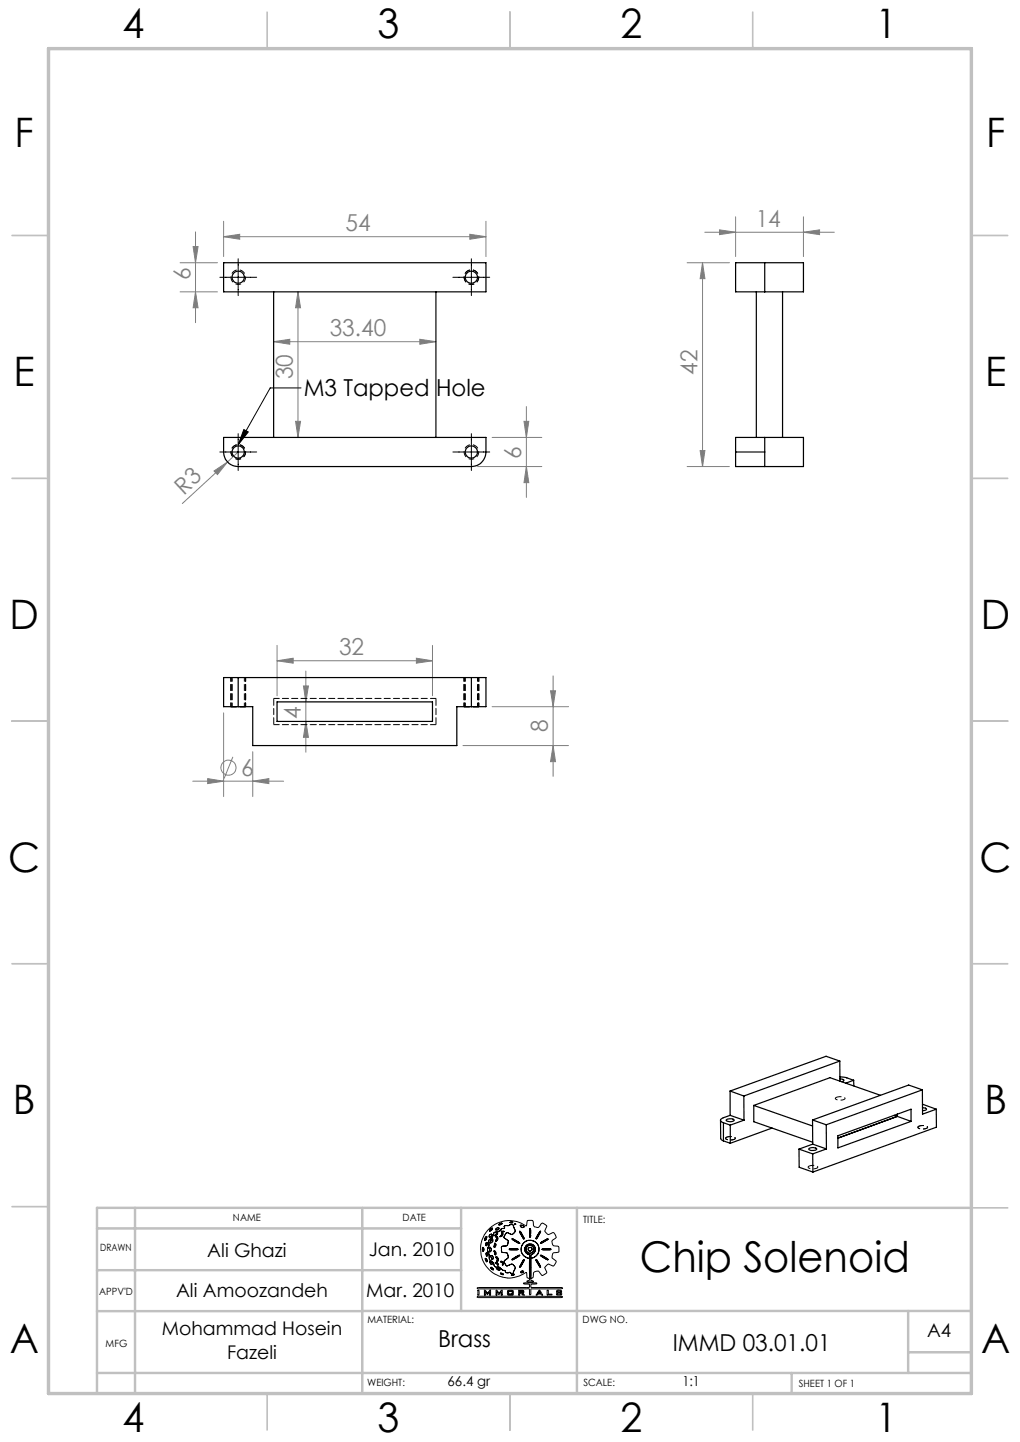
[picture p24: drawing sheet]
<svg xmlns="http://www.w3.org/2000/svg" width="210mm" height="297mm" viewBox="0 0 210 297" stroke-linecap="round" stroke-linejoin="round" font-family="sans-serif">
<defs><g id="words">
<text font-size="8.7" x="131.7" y="261.9">Chip Solenoid</text>
<g font-size="8.4">
<text x="25.2" y="7.9">4</text>
<text x="77.7" y="7.9">3</text>
<text x="127.7" y="7.9">2</text>
<text x="180.2" y="7.9">1</text>
<text x="3" y="30.3">F</text>
<text x="203" y="30.3">F</text>
<text x="2.8" y="79.5">E</text>
<text x="202.8" y="79.5">E</text>
<text x="2" y="129.5">D</text>
<text x="202" y="129.5">D</text>
<text x="1.7" y="179.5">C</text>
<text x="201.7" y="179.5">C</text>
<text x="2.7" y="229.5">B</text>
<text x="202.7" y="229.5">B</text>
<text x="2" y="278.8">A</text>
<text x="202" y="278.8">A</text>
<text x="25.2" y="294.9">4</text>
<text x="77.7" y="294.9">3</text>
<text x="127.7" y="294.9">2</text>
<text x="180.2" y="294.9">1</text>
</g>
<g font-size="4.8" fill="#808080">
<text x="71.1" y="47.7">54</text>
<text x="155.6" y="46.7">14</text>
<text x="39.2" y="57.8" transform="rotate(-90 39.2 57.8)">6</text>
<text x="67.9" y="69.3">33.40</text>
<text x="143.6" y="77.2" transform="rotate(-90 143.6 77.2)">42</text>
<text x="60.3" y="78.1" transform="rotate(-90 60.3 78.1)">30</text>
<text x="107.3" y="94.4" transform="rotate(-90 107.3 94.4)">6</text>
<text x="37.8" y="102.1" transform="rotate(-43 37.8 102.1)">R3</text>
<text x="69.8" y="135">32</text>
<text x="61.9" y="148.1" transform="rotate(-90 61.9 148.1)">4</text>
<text x="112.8" y="150.7" transform="rotate(-90 112.8 150.7)">8</text>
<text x="49.6" y="159.7">6</text>
</g>
<g font-size="4.8">
<text x="62.5" y="81.6">M3 Tapped Hole</text>
<text x="90.2" y="277.4">Brass</text>
<text x="138.5" y="278.2">IMMD 03.01.01</text>
</g>
<g font-size="3.9">
<text x="42.7" y="258.9">Ali Ghazi</text>
<text x="75.9" y="258.6">Jan. 2010</text>
<text x="36.2" y="267.1">Ali Amoozandeh</text>
<text x="75.4" y="267.1">Mar. 2010</text>
<text x="33.3" y="275.1">Mohammad Hosein</text>
<text x="190.9" y="275.5">A4</text>
<text x="46.8" y="279.9">Fazeli</text>
</g>
<g font-size="2.8">
<text x="92.1" y="285.6">66.4 gr</text>
<text x="140.5" y="285.5">1:1</text>
</g>
<g font-size="2.1">
<text x="48" y="251.5">NAME</text>
<text x="82.9" y="251.5">DATE</text>
<text x="120.1" y="251.9">TITLE:</text>
<text x="20.6" y="257.7">DRAWN</text>
<text x="20.4" y="266.6">APPV'D</text>
<text x="75.6" y="272.5">MATERIAL:</text>
<text x="120" y="272.5">DWG NO.</text>
<text x="21.8" y="277.4">MFG</text>
<text x="75.6" y="285.5">WEIGHT:</text>
<text x="120.1" y="285.5">SCALE:</text>
<text x="164.5" y="285.6">SHEET 1 OF 1</text>
</g>
</g></defs>
<g fill="none" stroke="#808080" stroke-width=".21">
<path d="M37.1 54.1h7.7M39.8 50.8h1l-.5 3.3zM40.3 47.8v18.7M46 48.8l3.4-.5v1zM46 45.6v7.2M46 48.8h54M96.7 48.3l3.3 .5-3.3 .5zM100 45.6v7.2M141.5 54.1h8.7M144.6 54.1l.5 3.3h-1zM144.6 54.1v42M145.1 47.8h26.7"/>
<path d="M148.1 47.3l3.3 .5-3.3 .5zM151.4 44.7v8.1M165.4 47.8l3.3-.5v1zM165.4 44.7v8.1M37.1 60.1h7.7M40.3 60.1l.5 3.3h-1zM56.3 70.4l3.4-.5v1zM56.3 70.4h33.4M61.3 60.1l.6 3.3h-1zM61.3 60.1v30M86.4 69.9l3.3 .5-3.3 .5zM44.1 97l2.7-1.9-2 2.7z"/>
<path d="M46.8 95.1l-9.3 8.6M49 93.1l-2.2 2M60.9 86.8h1l-.6 3.3zM98.3 96.1h13.2M101.3 90.1h10.2M107.9 86.8h1l-.5 3.3zM108.4 96.1l.5 3.3h-1zM108.4 83.7v18.7M141.5 96.1h8.7M144.1 92.8h1l-.5 3.3zM57 136.1l3.4-.5v1zM57 132.9v10.4"/>
<path d="M57 136.1h32M63 138.2v16.7M85.7 135.6l3.3 .5-3.3 .5zM89 132.9v10.4M113.9 139.2v20.7M46 146.8v17.3M47.9 155.9l-1.8 4.4M52 154.8v9.3M62.5 141.3h1l-.5 3.3zM63 148.6l.5 3.3h-1zM95.3 153.6h21.8M101.3 145.6h15.8"/>
<path d="M113.3 142.3h1.1l-.5 3.3zM113.9 153.6l.5 3.3h-1.1zM39.7 160.9h18.7M42.8 160.4l3.2 .5-3.2 .5zM52 160.9l3.4-.5v1z"/>
<circle cx="47.1" cy="158.1" r="1.55"/>
</g>
<g fill="none" stroke="#000" stroke-width=".21">
<path d="M45.3 57.1h7.5M49 53.3v7.6M93.2 57.1h7.6M97 53.3v7.6M62 79.9h-6.4l-6.6 11.7M45.3 93.1h7.5M49 89.3v7.6M50.2 88.5l.9 .5-2.1 2.6zM93.2 93.1h7.6M97 89.3v7.6M99.3 257.2l.1 .4M99.6 257.2l-.2-.3-.1 .3"/>
<path d="M99.6 257.2v.3M99.6 257.5l-.1 .2-.1-.1M99.8 255.1v.2M99.9 259.1a.57 .57 0 0 1 .4 .8zM100.1 258.1l.1 .6M100.1 254.7l.1 .4M100.1 254.7l-.3 .4M100.1 258v.1M100.1 258l.3 .3M100.2 255.1l-.2 .3-.1 .1-.1-.2M100.2 258.7h.1M100.3 256h-.2v.6l.2-.2"/>
<path d="M100.3 256v.4M100.4 257.2l.1 .8M100.4 258.3l-.1 .4M100.5 253.3a6 6 0 0 1 7.9-.8l.1-1a.78 .78 0 0 1 1-.1 .78 .78 0 0 1 .3 .9 .86 .86 0 0 0 .9 .5 .86 .86 0 0 0 .7-.8l.3-.1 .8 .5-.1 .6a.84 .84 0 0 0 .5 1.3l1-.4 .4 .4a.55 .55 0 0 1 0 .8l-.6 .4v.6l.2 .5 1.1 .2 .1 1-1.1 .2a.98 .98 0 0 0-.2 1.2l.7 .6-.4 .9-.2 .1-1.1-.5-.7 .8 .4 1.1-.8 .5-.4-.4a.79 .79 0 0 0-1.1-.4 .79 .79 0 0 0-.4 1l-.1 .2-.4 .2v.4l.6 .2-1.4 .1v-.2l.4-.1 .1-.2v-.2l-.5-.2-.1-.8v-.2h-.2a5.9 5.9 0 0 1-7.8-.9 5.9 5.9 0 0 1 .1-7.9zM100.5 258l.1 .2a1.75 1.75 0 0 0 .5 1.5M100.6 256.1l.1 .4-.3 .7M100.7 257.1v-.2h.2l.2 .3M100.7 257.1l.1 .4M100.8 257.5v.3h.2M100.9 255.9l.2 .1M100.9 259.8l-.1 .2 .4 .4 .2-.1-.1-.3M100.9 259.8l.4 .2"/>
<path d="M100.9 253.2l-.1 .3 .1 .1M100.9 255.2l-.3 .3v.6M101 258.7h.4l.1 .2-.1 .5h-.1zM101 255.7l-.1 .2M101.1 254.2h.1v.3l-.2 .3-.3-.1M101.1 254.2l-.4 .5M101.1 259.7l.4 .4M101.1 257.2l-.1 .6M101.2 255.1l.3 .2M101.2 255.1l-.2 .6M101.3 252.9l-.4 .3M101.3 252.9l.1 .2"/>
<path d="M101.4 253.1l-.5 .5M101.5 255.3l-.1 .4-.3 .3M101.5 255.3v.4l-.4 .3M101.5 254.3l-.1 .6-.5 .3M101.5 254.3l-.1 .4-.5 .5M101.7 257.6l.1 .4M101.7 256.6v.3M101.8 257.6h-.1M101.8 257.6l.3 .3M101.8 256.1l.3 .2v.3l-.4 .3M101.8 256.1l-.1 .5M101.8 258l.1 .5"/>
<path d="M102.1 258.9l.1-.1 .4 .5-.2 .5h-.1l.1-.5zM102.1 260v.1M102.1 260l.3 .2M102.1 257.9v.4l-.2 .2M102.1 254.7l.3 .1 .1 .4-.4 .5 .2-.6zM102.2 253l-.1 .3h.1M102.2 254.1l.2-.2v.2M102.2 254.1l-.3 .3M102.2 253.7l-.4 .1-.3 .5M102.2 253.7l-.5 .2-.2 .4M102.3 254.3l-.3 .2-.1-.1M102.4 254.1l-.1 .2"/>
<path d="M102.6 252.8l.1 .1v.2M102.6 252.8l-.4 .2M102.7 253.1l-.5 .2M103.2 254.5l-.2 .1M103.2 253.6l.2 .2 .4-.2h-.3M103.2 253.6h.3M103.2 260l.2 .1M103.2 260l-.2-.2h.3l.2 .2M103.3 257.3v.6l.6 .1M103.3 253.1l-.7 .6h-.4M103.3 257.3v.5l.6 .2M103.3 254l-.1 .5"/>
<path d="M103.3 254l.2 .1a.55 .55 0 0 1-.6 .6l.1-.1M103.4 251.9l-.6 .2M103.4 251.9l-.5 .4h-.2l.1-.2M103.5 260l.1 .5M103.6 253l-.3 .1M103.8 259.7l.1 .5M103.9 253h-.3M103.9 258l.6 .1 .1 .6M103.9 258l.5 .1 .2 .6M103.9 252.5v.5M104 254.3l-.2 .6 .3 .3M104 254.3l-.2 .5 .3 .4"/>
<path d="M104.1 255.2l.5 .3v.4M104.5 256.5l-1.2 .2v.6M104.5 252.4l-.6 .1M104.6 259.1l-.8 .6M104.6 255.9l-.1 .6M104.6 258.7v.4M105 251.8h.6M105 257.2h1.4M105 257.2l-.2 .1 .3 .1M105 251.8l.3 .1M105.1 257.4h1.4M105.2 254.2l-.8-.3-.4 .4"/>
<path d="M105.2 252.2l.5 .2M105.2 252.2l-.7 .2M105.4 259.4l.2 .1M105.4 255.1l.3 .3 1.3 .7-.3-.3M105.4 255.1l.9 .4M105.6 251.8l-.3 .1M105.6 254.1l-.2 .2-.2-.1M105.7 252.4l.1 .5M105.8 252.9l.2 .4M106 253.8l-.4 .3M106 252.1h.2l-.3 .1zM106 253.3v.5"/>
<path d="M106 253.3l.1 .3-.1 .2M106.3 255.5l.4 .3M106.4 257.2h.2l-.1 .2M106.6 258.6l-1.2 .8M106.8 258.8l-1.2 .7M106.9 258.5l-.3 .1M106.9 258.5l.1 .1-.2 .2M107 253.7l.4 .7M107 253.6l.3 .3M107 253.6v.1M107.1 252.5l.1 .2M107.2 252.7l.2 .1"/>
<path d="M107.3 257.2v.6l.3 .6M107.3 257.2l.1 .7 .2 .5M107.3 253.9l.2 .4M107.4 254.4l.4 .8 .2-.1-.2-.4M107.5 254.3l.3 .4M107.6 252.4l-.3-.1-.2 .2M107.6 252.4l.2 .2M107.6 252.4l-.4-.1-.1 .2M107.6 258.4l.9 .6M107.7 256.1l-.4 1.1M107.7 256.1l-.3 .5-.1 .6M107.8 259.9l.2-.4-.2-.1-.8 1.4"/>
<path d="M107.8 259.9l-.3 .4M107.8 252.6l.1 .1M107.9 255.9l-.2 .2M107.9 252.7l-.5 .1M108.1 257.7l.5 .6M108.1 257v.7M108.3 257.5l.3 .4M108.5 256.8l-.2 .7M108.6 258.3l.4 .1v.6l-.1 .1-.4-.1M108.6 257.9l.7 .2M108.7 255.5l1.3 .2M108.7 255.5l-.8 .4"/>
<path d="M108.7 255.5l.6-.1 .7 .3M108.7 257.4l.5 .3M108.7 257.4l.2 .2 .3 .1M109 256.5l.7 .2 .3 .5M109 256.5l.5 .1 .5 .6M109 256.5l-.5 .3M109 256.9l-.2 .2-.1 .3M109 254.3v.4M109 254.7l.2 .1M109 256.9l.4 .1 .1 .2v.3l-.3 .2M109 256.9l-.3 .2v.3M109.1 259.2l-.1 2"/>
<path d="M109.1 259.2l.2 .1v1.8M109.2 254.3l-.1-1.3-.1 1.3M109.2 254.3l.1 .3M109.3 254.6l-.1 .2M109.4 258.4l-.1 .7M109.5 256.3h-.8l-.4 .3-.2 .4M109.5 256.3l.6 .5M109.5 256.3l-.5-.1-.5 .2-.4 .6M109.9 258.2l-.5 .2M110 257.2l-.2 .5-.5 .4M110 257.2l-.3 .7-.4 .2M110 255.7l.8 .7"/>
<path d="M110.1 256.8l.1 .3M110.2 257.7l-.3 .5M110.2 257.1v.6M110.3 258.8l-1 .3M110.3 259.5h.3l.7 1.5zM110.7 254.3l-.4 .9M110.8 256.4l.2 .7-.1 .6M110.8 256.4l.1 .5v.8M110.9 257.7l-.1 .5-.5 .6M110.9 257.7l-.2 .7-.4 .4M111 253.9l-.3 .4M111 253.9l.3-.3-.6 1.3-.4 .3"/>
<path d="M111.6 258.8l-.3-.3 .5 .2 1.1 .8-.5-.2M111.6 258.8l.4 .3M111.6 255.8l-.3 .3 .4-.2M111.7 257.2h1.5M111.7 257.2l-.1 .1 .2 .1M111.8 257.4h1.5M112 259.1l.4 .2M112 255.5l-.4 .3M112.1 255.7l-.4 .2M112.5 255.4l-.4 .3M112.6 255.2h.3l-.4 .2M112.6 255.2l-.6 .3"/>
<path d="M113.2 257.2l.2 .1-.1 .1M98.2 265.3l.2-.1h10.5v-.7h-.9l-.2-.2 2.7-.1v.2l-1.2 .1v.6l6.4 .1 .1 .2-6.4 .1-.1 1.1-.2 .1-.1-1.1-.3-.2-10.2 .1zM98.3 267h17.4l.1 .1-.3 .2h-16.9l-.4-.1zM98.4 265.7h.2v1h-.2zM99.7 265.7l.3 .1 .4 .5 .4-.6h.2v1h-.2v-.6l-.5 .5-.4-.5v.6h-.2zM101.4 261.2l.2 .2M101.4 261.2l-.3-.2-.1 .1 .6 .5v-.2M101.5 260.1l.2 .5M101.7 260.6l.3 .3M102 260.9h.7l.3 .3M102.1 260.1l.3 .3M102.1 265.7l.7 .6 .4-.5 .2-.1v1h-.2v-.6l-.4 .5-.5-.5v.6h-.2z"/>
<path d="M102.3 261.1l-.1 .2 .2 .2 .4 .1 .1-.1-.1-.2M102.3 261.1l.5 .2M102.4 260.2l.2 .3v.1l-.2-.2M103 261.2l.6 .5M103 262.2l.7 .3h-.4zM103.4 260.1v.4h.2M103.6 261.7h.3M103.9 261.7l.2 .4M103.9 260.2l.3 .5M104.1 262.1h.6M104.5 265.8l.2-.1 1 .1v.9h-1.2zM104.7 260.6l-.5 .1"/>
<path d="M104.7 265.9v.7M104.7 266.6h.7M104.7 265.9h.7M105 262l.2 .3h.5M105 262l-.3 .1M105.1 260.4l-.4 .2M105.1 260.4l.5 .1M105.4 265.9v.7M105.6 260.5l.3 .3M105.8 261.7l-.1 .6M105.9 262.5l-.1-.1-.6 .2h.4M105.9 262.5l-.3 .1"/>
<path d="M105.9 260.8l.2 .4-.3 .5M105.9 260.8l.2 .3-.3 .6M106.8 265.7l1 .1v.5l-.3 .1 .5 .3h-.4l-.4-.3h-.2v.3h-.2zM107 265.9l.6 .1M107 266.2h.6M107 265.9v.3M107 260.8v.2M107.5 261.8l-.3 .2M107.5 261.8l.3 .1M107.5 260.3l-.5 .7M107.6 266v.2M107.8 261.9l-.2 .2-.4-.1"/>
<path d="M109 261.2v2M109 263.2h.3M109.3 262.2v1M109.3 261.1v1.1M110.9 265.8h.3l.5 .9-.9-.2-.4 .2zM111.1 266l.1 .3h-.4zM112.7 265.7h.2v.9h.7v.1h-1zM114.7 265.8h.9v.2h-.2v-.1h-.6v.2l.8 .1v.5h-1l-.1-.2 .3-.1v.2h.6v-.3h-.7l-.1-.1z"/>
</g>
<path d="M49.1 58.6a1.5 1.5 0 0 1-1.4-2.2 1.5 1.5 0 0 1 2.6-.2 1.5 1.5 0 0 1-1.1 2.4h-.1M97.1 58.6a1.5 1.5 0 0 1-1.4-2.2 1.5 1.5 0 0 1 2.6-.2 1.5 1.5 0 0 1-1.1 2.4h-.1M49.1 94.6a1.5 1.5 0 0 1-1.4-2.2 1.5 1.5 0 0 1 2.6-.2 1.5 1.5 0 0 1-1.1 2.4h-.1M97.1 94.6a1.5 1.5 0 0 1-1.4-2.2 1.5 1.5 0 0 1 2.6-.2 1.5 1.5 0 0 1-1.1 2.4h-.1" fill="none" stroke="#000" stroke-width=".21" stroke-dasharray="1.3 .6" stroke-dashoffset=".7" stroke-linecap="butt"/>
<path d="M149.7 234.2h-.1a.27 .27 0 0 0-.2 .4 .27 .27 0 0 0 .4 .1 1.28 1.28 0 0 0 1.6-.3l-.7-.3-1 .1M172.3 226h-.1a.27 .27 0 0 0-.2 .4 .27 .27 0 0 0 .4 .1 1.28 1.28 0 0 0 1.6-.3l-.7-.3-1 .1M189.3 231.9l-.1 .1a.27 .27 0 0 0-.2 .3 .27 .27 0 0 0 .4 .2 1.28 1.28 0 0 0 1.5-.4l-.6-.3-1 .1M166.7 240.1l-.1 .1a.27 .27 0 0 0-.2 .3 .27 .27 0 0 0 .4 .2 1.28 1.28 0 0 0 1.6-.4l-.7-.3-1 .1" fill="none" stroke="#000" stroke-width=".21" stroke-dasharray="1.3 .6" stroke-dashoffset=".3" stroke-linecap="butt"/>
<g fill="none" stroke="#c0c0c0" stroke-width=".35">
<path d="M55 2.5v7.5M105 2.5v7.5M155 2.5v7.5M2.5 48.5h7.5M200 48.5h7.5M2.5 98.5h7.5M200 98.5h7.5M2.5 148.5h7.5M200 148.5h7.5M2.5 198.5h7.5M200 198.5h7.5M2.5 248.5h7.5"/>
<path d="M200 248.8h7.5M55 287v7.5M105 287v7.5M155 287v7.5"/>
</g>
<g fill="none" stroke="#c0c0c0" stroke-width=".5">
<path d="M20 253h74.9M27.8 248.8v38.2M74.6 248.8v38.2M94.9 248.8v21.2M118.8 248.8v38.2M200 248.8h-180v38.2M20 270h54.6M20 261.6h74.9M74.6 270h125.4M187 270v12.8M187 278.5h13M20 282.8h180"/>
<path d="M163 282.8v4.2"/>
</g>
<path d="M10 10h190v277h-190z" fill="none" stroke="#c0c0c0" stroke-width=".7"/>
<path d="M47.6 139.6v6M50.6 139.6v6M95.6 139.6v6M98.6 139.6v6" fill="none" stroke="#000" stroke-width=".21" stroke-dasharray="1.3 .6" stroke-dashoffset=".5"/>
<path d="M47.6 145.6h3M95.6 145.6h3" fill="none" stroke="#000" stroke-width=".21" stroke-dasharray="1.3 .6" stroke-dashoffset=".1"/>
<g fill="#808080">
<path d="M44.1 97l2.7-1.9-2 2.7z"/>
<path d="M46 48.8l3.4-.5v1zM96.7 48.3l3.3 .5-3.3 .5zM56.3 70.4l3.4-.5v1zM86.4 69.9l3.3 .5-3.3 .5zM148.1 47.3l3.3 .5-3.3 .5zM165.4 47.8l3.3-.5v1z"/>
<path d="M42.8 160.4l3.2 .5-3.2 .5zM52 160.9l3.4-.5v1z"/>
<path d="M85.7 135.6l3.3 .5-3.3 .5zM57 136.1l3.4-.5v1z"/>
<path d="M60.9 86.8h1l-.6 3.3zM61.3 60.1l.6 3.3h-1zM113.9 153.6l.5 3.3h-1.1zM113.3 142.3h1.1l-.5 3.3z"/>
<path d="M39.8 50.8h1l-.5 3.3zM40.3 60.1l.5 3.3h-1zM107.9 86.8h1l-.5 3.3zM108.4 96.1l.5 3.3h-1zM144.6 54.1l.5 3.3h-1zM144.1 92.8h1l-.5 3.3zM62.5 141.3h1l-.5 3.3zM63 148.6l.5 3.3h-1z"/>
</g>
<path d="M50.2 88.5l.9 .5-2.1 2.6z" fill="#000"/>
<g fill="none" stroke="#000" stroke-width=".25">
<path d="M46 54.1h54v6h-54zM151.4 54.1h14v6h-14zM157.4 54.1v6M56.3 60.1v30M89.7 60.1v30M155.7 60.1v30M161.1 60.1v30M46 90.1h54v3a3 3 0 0 1-3 3h-48a3 3 0 0 1-3-3zM151.4 90.1h14v6h-14zM151.4 93.1h6M157.4 93.1v3M157.4 90.1v3"/>
<path d="M49 139.6h-3v6h3M49 139.6v6M49 139.6h48M97 139.6h3v6h-3M97 139.6v6M49 145.6h3v8h42.1v-8h2.9M57 144.6h32v4h-32zM172.9 218.5l-2.8-.9-19.8 7.1M172.9 218.5l-19.8 7.2M172.9 218.5v4.2M148.3 230.7l.1 3.9 .5 .4M148.9 231.2l1.5 .5"/>
<path d="M148.9 235l1.5 .5M148.9 231.2v3.8M149.5 230.7a1.25 1.25 0 0 1 1.7 .1 1.25 1.25 0 0 1-1.7-.1zM150.3 229.7l-1.4 .5a.48 .48 0 0 0-.5 .3 .48 .48 0 0 0 .1 .5l.4 .2M150.3 229.7l2.9 1M150.3 224.7v5M150.3 224.7l2.8 1M150.4 231.7v3.8M153.1 225.7l.1 5M153.2 230.7l-2.8 1M155.2 227.7l12.1 4.2M155.2 227.7v3.3l12.1 4.3"/>
<path d="M159 232.3l-8.6 3.2M164.5 236.7l2.8 1M164.5 236.7v3.7l2.9 1M166.5 236.6l1-.2a.42 .42 0 0 1 .6 .4l-.9 .2a.44 .44 0 0 1-.7-.4zM167.3 230.7l2.8 1M167.3 230.7v5M167.3 237.7l.1 3.7M167.3 235.7l2.8 .9M167.3 235.7l-2.8 1M170.1 231.7v4.9M170.1 236.6l-2.8 1.1M172.5 233.9l15.1-5.4v2.5l-15.1 5.4z"/>
<path d="M172.9 221.8l1.3 .1 1.6 .6M172.9 222.2h.2a.42 .42 0 0 1 .6 .4l-.4 .2M175.8 222.5l-1.7 .6M175.8 222.5v1.2M181.3 225.6l-10.4-3.6-15.7 5.7M184.1 229.7l.6 .2M184.7 229.9l-12.2 4.5M184.7 229.5v.4M184.7 229.9l2.9 1.1M189.9 224.5l-19.8 7.2M189.9 224.5v5l2.9-1M189.9 224.5l-2.8-1-19.8 7.2"/>
<path d="M189.9 228.2h.2a.44 .44 0 0 1 .6 .4l-.8 .1M189.9 227.4l2.9 1.1M189.9 227.4v.1M192.8 228.5v3.7l-25.4 9.2"/>
<circle cx="49.1" cy="57.1" r="1.25"/>
<circle cx="97" cy="57.1" r="1.25"/>
<circle cx="49" cy="93.1" r="1.26"/>
<circle cx="97" cy="93.1" r="1.26"/>
</g>
<path d="M56.4 149.3v-5.4M89.8 143.9v5.4" fill="none" stroke="#000" stroke-width=".21" stroke-dasharray="1.3 .6" stroke-dashoffset="-.2"/>
<path d="M56.4 143.9h33.4M89.8 149.3h-33.4" fill="none" stroke="#000" stroke-width=".21" stroke-dasharray="1.3 .6" stroke-dashoffset=".1"/>
<path d="M47.8 139.6v6M95.8 139.6v6M50.3 145.6v-6M98.3 145.6v-6" fill="none" stroke="#000" stroke-width=".21" stroke-dasharray="1.3 .6" stroke-dashoffset=".5"/>
<use href="#words"/>
</svg>
